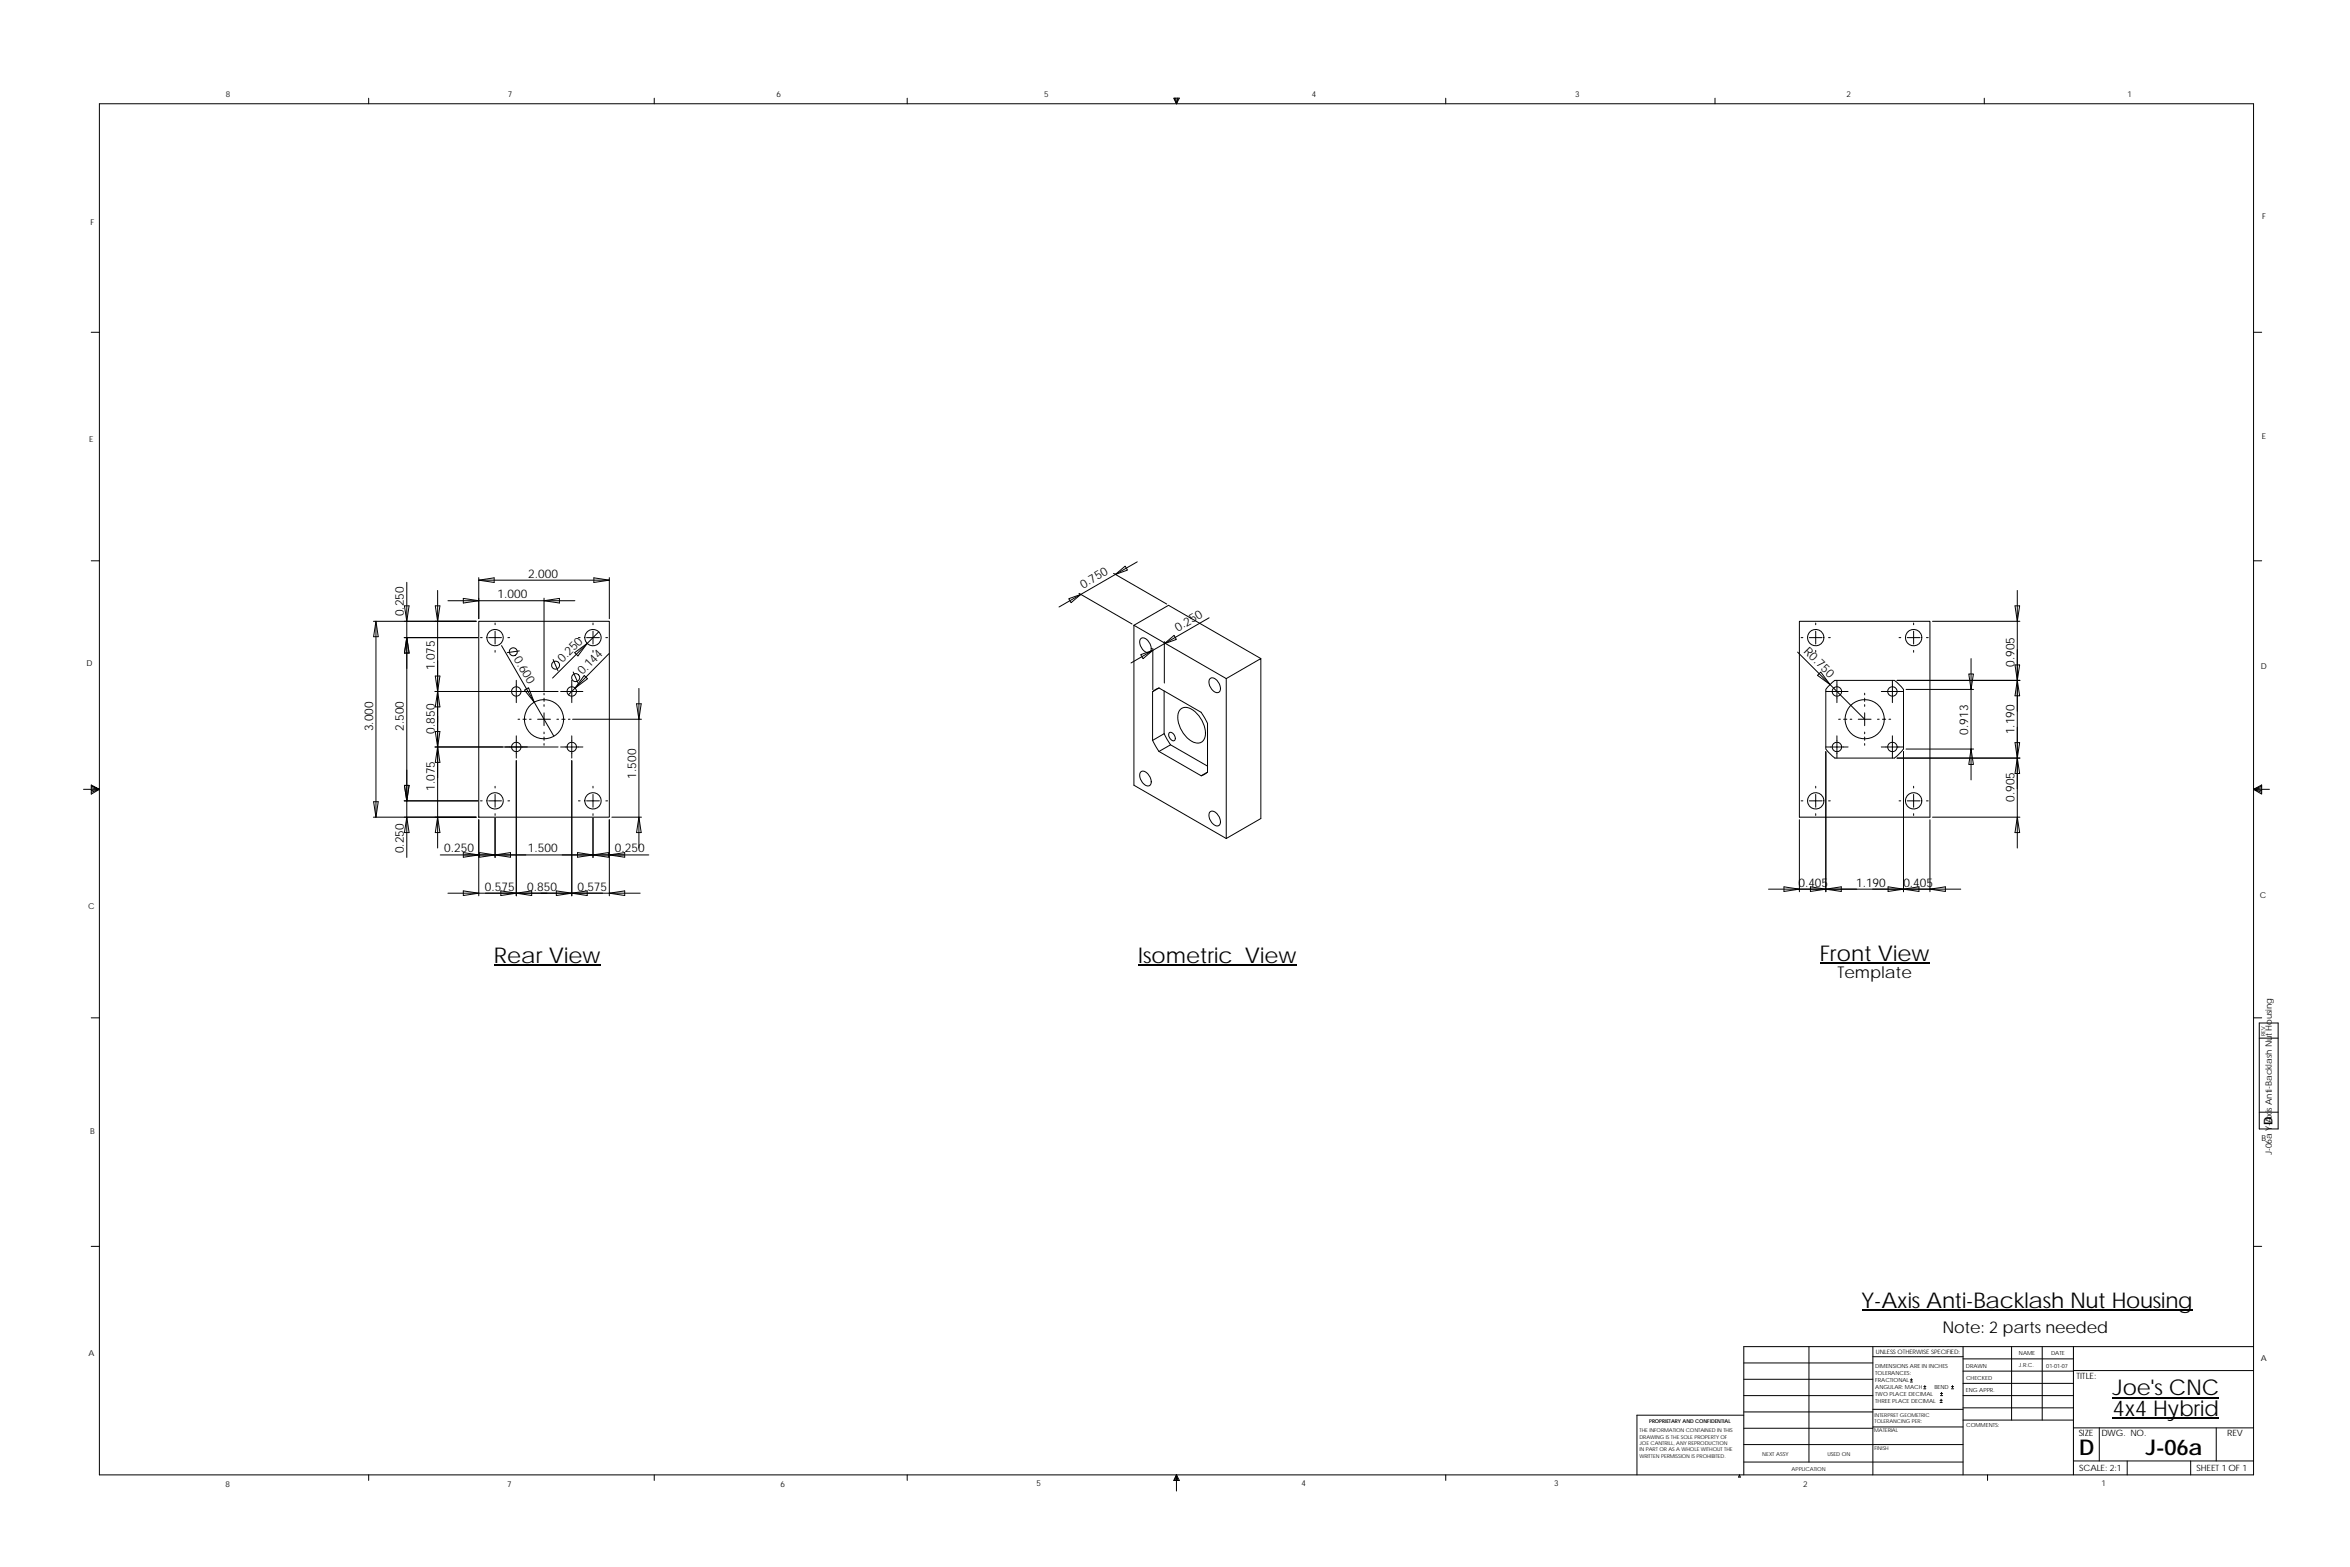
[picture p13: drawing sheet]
<svg xmlns="http://www.w3.org/2000/svg" width="914mm" height="610mm" viewBox="0 0 914 610" stroke-linecap="round" stroke-linejoin="round" font-family="sans-serif">
<defs><g id="words">
<g font-size="8.4">
<text x="192.2" y="374.5">Rear View</text>
<text x="442.8" y="374.5">Isometric View</text>
<text x="708.1" y="373.7">Front View</text>
<text x="724.4" y="508.7">Y-Axis Anti-Backlash Nut Housing</text>
<text x="822" y="542.7">Joe's CNC</text>
<text x="822.2" y="550.8">4x4 Hybrid</text>
<text x="809.1" y="566.1">D</text>
<text x="834.9" y="566">J-06a</text>
</g>
<g font-size="6.3">
<text x="714.9" y="380.5">Template</text>
<text x="755.9" y="518.6">Note: 2 parts needed</text>
</g>
<g font-size="4.7">
<text x="205.5" y="224.7">2.000</text>
<text x="193.6" y="232.7">1.000</text>
<text x="421.4" y="229" transform="rotate(-30 421.4 229)">0.750</text>
<text x="157.2" y="239.8" transform="rotate(-90 157.2 239.8)">0.250</text>
<text x="458.3" y="245.7" transform="rotate(-30 458.3 245.7)">0.250</text>
<text x="199.9" y="256.3" transform="rotate(60 199.9 256.3)">0.600</text>
<text x="218.8" y="257.9" transform="rotate(-45 218.8 257.9)">0.250</text>
<text x="701.6" y="253.8" transform="rotate(45 701.6 253.8)">R0.750</text>
<text x="169.2" y="260.8" transform="rotate(-90 169.2 260.8)">1.075</text>
<text x="226.7" y="262.7" transform="rotate(-46 226.7 262.7)">0.144</text>
<text x="783.8" y="259.4" transform="rotate(-90 783.8 259.4)">0.905</text>
<text x="145.2" y="284.5" transform="rotate(-90 145.2 284.5)">3.000</text>
<text x="157.2" y="284.3" transform="rotate(-90 157.2 284.3)">2.500</text>
<text x="169.2" y="285.4" transform="rotate(-90 169.2 285.4)">0.850</text>
<text x="765.9" y="285.8" transform="rotate(-90 765.9 285.8)">0.913</text>
<text x="783.8" y="285.7" transform="rotate(-90 783.8 285.7)">1.190</text>
<text x="247.5" y="302.9" transform="rotate(-90 247.5 302.9)">1.500</text>
<text x="169.2" y="307.6" transform="rotate(-90 169.2 307.6)">1.075</text>
<text x="783.8" y="312" transform="rotate(-90 783.8 312)">0.905</text>
<text x="157.2" y="332" transform="rotate(-90 157.2 332)">0.250</text>
<text x="172.9" y="331.6">0.250</text>
<text x="205.4" y="331.6">1.500</text>
<text x="239.2" y="331.6">0.250</text>
<text x="188.7" y="346.5">0.575</text>
<text x="205.1" y="346.5">0.850</text>
<text x="224.7" y="346.5">0.575</text>
<text x="699.8" y="344.9">0.405</text>
<text x="722.2" y="344.9">1.190</text>
<text x="740.6" y="344.9">0.405</text>
<text x="884.3" y="437.8" transform="rotate(-90 884.3 437.8)">D</text>
</g>
<g font-size="3.4">
<text x="884" y="449.4" transform="rotate(-90 884 449.4)">J-06a Y-Axis Anti-Backlash Nut Housing</text>
<text x="808" y="536.6">TITLE:</text>
<text x="808.8" y="558.6">SIZE</text>
<text x="817.6" y="558.7">DWG. NO.</text>
<text x="866.6" y="558.8">REV</text>
<text x="809" y="572.2">SCALE: 2:1</text>
<text x="854.7" y="572.2">SHEET 1 OF 1</text>
</g>
<g font-size="3.2">
<text x="87.9" y="37.9">8</text>
<text x="197.7" y="37.8">7</text>
<text x="302.2" y="37.8">6</text>
<text x="406.3" y="37.9">5</text>
<text x="510.4" y="37.7">4</text>
<text x="612.9" y="37.8">3</text>
<text x="718.5" y="37.8">2</text>
<text x="827.8" y="37.8">1</text>
<text x="35.3" y="87.4">F</text>
<text x="880.3" y="85.2">F</text>
<text x="34.7" y="172">E</text>
<text x="880.1" y="170.9">E</text>
<text x="33.6" y="259.1">D</text>
<text x="879.6" y="260.4">D</text>
<text x="34.2" y="353.5">C</text>
<text x="879.3" y="349.5">C</text>
<text x="35.1" y="441.2">B</text>
<text x="880" y="444.1">B</text>
<text x="34.4" y="527.5">A</text>
<text x="879.7" y="529.4">A</text>
<text x="87.7" y="578.3">8</text>
<text x="197.3" y="578.4">7</text>
<text x="303.7" y="578.3">6</text>
<text x="403.3" y="578.2">5</text>
<text x="506.4" y="578.2">4</text>
<text x="604.7" y="578.3">3</text>
<text x="701.6" y="578.3">2</text>
<text x="817.8" y="578.3">1</text>
</g>
<text font-size="2.4" x="729.9" y="526.8">UNLESS OTHERWISE SPECIFIED:</text>
<g font-size="2.2">
<text x="785.6" y="527.2">NAME</text>
<text x="798.1" y="527.3">DATE</text>
<text x="729.7" y="532.3">DIMENSIONS ARE IN INCHES</text>
<text x="765" y="532">DRAWN</text>
<text x="785.6" y="531.9">J.R.C.</text>
<text x="796.2" y="532">01-01-07</text>
<text x="729.7" y="535">TOLERANCES:</text>
<text x="729.7" y="537.7">FRACTIONAL</text>
<text x="765" y="536.9">CHECKED</text>
<text x="729.7" y="542.9">TWO PLACE DECIMAL</text>
<text x="729.7" y="545.6">THREE PLACE DECIMAL</text>
<text x="729.7" y="540.3">ANGULAR: MACH</text>
<text x="752.7" y="540.3">BEND</text>
<text x="764.9" y="541.5">ENG APPR.</text>
<text x="765" y="555.2">COMMENTS:</text>
</g>
<g font-size="2.1">
<text x="685.7" y="566.3">NEXT ASSY</text>
<text x="711" y="566.3">USED ON</text>
<text x="697.1" y="572.1">APPLICATION</text>
</g>
<g font-size="2">
<text x="881.4" y="403.1" transform="rotate(-90 881.4 403.1)">REV</text>
<text x="729.4" y="551.2">INTERPRET GEOMETRIC</text>
<text x="637.9" y="557.1">THE INFORMATION CONTAINED IN THIS</text>
<text x="641.7" y="553.5">PROPRIETARY AND CONFIDENTIAL</text>
<text x="729.3" y="557.3">MATERIAL</text>
<text x="729.4" y="553.7">TOLERANCING PER:</text>
<text x="637.9" y="562.1">JOE CANTRILL, ANY REPRODUCTION</text>
<text x="637.9" y="559.6">DRAWING IS THE SOLE PROPERTY OF</text>
<text x="637.9" y="564.7">IN PART OR AS A WHOLE WITHOUT THE</text>
<text x="637.9" y="567.2">WRITTEN PERMISSION IS PROHIBITED.</text>
<text x="729.3" y="564.1">FINISH</text>
</g>
</g></defs>
<g fill="none" stroke="#000" stroke-width=".39">
<path d="M143.4 38.2v2.2M254.6 38.2v2.2M353 38.2v2.2M456.7 38.2h2.2l-1.1 2.2zM456.9 38.2l.9 2.2M457.4 38.2l.4 2.2M458.1 38.2l-.3 2.2M458.4 38.2l-.6 2.2M562.5 38.2v2.2M667.3 38.2v2.2M772.1 38.2v2.2M38.7 40.4h838.2v533.4h-838.2z"/>
<path d="M35.5 129.3h3.2M876.9 129.3h3.1M35.5 218.2h3.2M442.5 218.6l-22 12.6M876.9 218.2h3.1M157.4 235.7h1.8l-.9 6zM158.3 226.5v107.1M169.4 235.7h1.8l-.9 6zM170.3 229.7v100.2M174.3 233.7h49.4M180.3 232.8l6 .9-6 .9zM186.3 225.7l6-.9v1.8z"/>
<path d="M186.3 225.7h50.8M186.3 224.7v16M211.7 233.7l6-.9v1.8zM211.7 232.7v36M231.1 224.8l6 .9-6 .9zM237.1 224.7v16M415.9 232.9l4.6-1.7-3.7 3.3zM419.8 230.8l20.7 12M420.5 231.2l-8.4 4.9M433.3 223.1l20.7 11.9M434 223.5l3.8-3.3 .9 1.6zM784.1 235.7h1.8l-1 6z"/>
<path d="M784.9 229.7v100.2M145.3 241.7h40M146.3 241.7l.9 6h-1.8zM146.3 241.7v76.2M157.3 248.1h28.6M158.3 248.1l.9 5.9h-1.8zM186.3 241.7h50.8v76.2h-50.8zM187 248.1h.6M190.1 248.1h5M192.6 242.4v.6M192.6 245.6v4.9M192.6 253v.7"/>
<path d="M195.2 251.2l20.3 35.2M197.6 248.1h.7M202.1 253.2l-4.7 .7M215.2 256.6l1.9 4.4M223.6 253.9l4.9-3.6-3.6 4.9zM225.1 248.1h.6M228.2 248.1h5M230.7 242.4v.6M230.7 245.6v4.9M230.7 253v.7M233 245.8l-18 18M235.7 248.1h.7"/>
<path d="M236.9 254.3l-15.7 16M441.2 243.2l35.9 20.8M441.2 243.2l13.5-7.7 35.9 20.7M441.2 243.2v62.3l35.9 20.7M443.8 248.6a2.2 2.2 0 0 1 3.3 1.2 2.85 2.85 0 0 1-.1 4.1 4 4 0 0 1-3.2-5.3zM443.9 254.7l4.7-1.7-3.8 3.2zM448.6 252.2v16.1M453.1 250.4l-13 7.5M453.1 250.4l3.7-3.2 .9 1.6zM453.1 249.6v16.1M470.5 240.3l-17.4 10.1M699.5 253.7l12.6 12.6"/>
<path d="M700.2 241.7h50.8v76.2h-50.8zM700.8 248.1h.7M704 248.1h5M706.5 242.4v.6M706.5 245.6v4.9M706.5 253v.7M711.5 248.1h.7M738.9 248.1h.7M742.1 248.1h5M744.6 242.4v.6M744.6 245.6v4.9M744.6 253v.7"/>
<path d="M749.6 248.1h.7M751.9 241.7h34.1M767 256.2v35.2M784.1 258.7h1.8l-1.8 12h1.8zM169.3 269h47.8M169.4 263h1.8l-.9 6zM170.3 269l.9 6h-1.8zM200.9 264.7v8.6M201.6 279.8h.6M203.5 279.8h1.2M204.1 268.5l1.6-1 2.2 5.7zM206 279.8h.7"/>
<path d="M209.2 279.8h5M211.7 269.7v.6M211.7 271.6v1.3M211.7 274.1v.7M211.7 277.3v5M216.7 279.8h.6M218.1 269h8.7M218.6 279.8h1.3M221.1 279.8h.7M222.5 264.7v8.6M222.8 279.8h26.8M223 261.4l2 4.4"/>
<path d="M227.3 262.8l1.3 1.3-4.8 3.6zM247.7 273.8h1.8l-.9 6zM248.6 267.8v62.1M451 267.7l16.4 9.4 1.3 2.1 1.2 2.2v19M451 267.7l-2.5 1.4v18.9l2.5 4.3M451 267.7l-2.5 1.4M453 268.8v16.6M459.3 276a4.6 4.6 0 0 1 6.3 1.5 9.8 9.8 0 0 1 2.9 10.1 3.7 3.7 0 0 1-5.8 .1 10.9 10.9 0 0 1-4.1-10.6zM470.7 264.2a2.2 2.2 0 0 1 3.3 1.1 2.86 2.86 0 0 1 0 4.1 4 4 0 0 1-3.3-5.2zM477.1 264l13.5-7.8v62.2l-13.5 7.8M477.1 264v62.2M708.5 261.5l3.6 4.8-4.9-3.6z"/>
<path d="M710.4 269h8.7M712.1 266.3l13.5 13.5M712.3 266.1l1.7-1.4h23.2l2 1.8 1.5 1.7v23.2l-1.9 2.1-1.6 1.4h-23.2l-2.1-1.8-1.5-1.7v-23.2zM714.8 264.7v8.6M715.4 279.8h.7M717.4 279.8h1.2M719.9 279.8h.7M723.1 279.8h4.9M725.6 269.7v.6M725.6 271.6v1.3M725.6 274.1v.7M725.6 277.3v5"/>
<path d="M730.5 279.8h.7M732 269h8.7M732.5 279.8h1.2M735 279.8h.7M736.3 264.7v8.6M738.1 264.7h47.9M741.7 268.2h26.2M766.1 262.2h1.8l-.9 6zM169.3 290.6h47.8M169.4 284.6h1.8l-.9 6zM170.3 290.6l.9 6h-1.8zM200.9 286.3v8.6"/>
<path d="M200.9 295.9v52.6M211.7 284.8v.7M211.7 286.7v1.3M211.7 289.3v.6M218.1 290.6h8.7M222.5 286.3v8.6M222.5 295.9v52.6M451 292.3l16.4 9.5M453 285.4l2.5 4.4M453 285.4l-4.5 2.6M455 285a1.99 1.99 0 0 1 2 1 1.99 1.99 0 0 1-.1 2.2 2.15 2.15 0 0 1-1.9-3.2zM455.5 289.8l-4.5 2.5"/>
<path d="M455.5 289.8l14.4 8.2M710.4 292.4v54.5M710.4 290.6h8.7M714.8 286.3v8.6M725.6 284.8v.7M725.6 286.7v1.3M725.6 289.3v.6M732 290.6h8.7M736.3 286.3v8.6M738.1 294.9h47.9M740.7 292.4v54.5M741.7 291.4h26.2"/>
<path d="M767 291.4l.9 6h-1.8zM767 291.4v12M784.1 288.9h1.8l-1.8 12h1.8zM32.5 307.1h6.2M35.5 305.9l3.2 1.2-3.2-1.7v3.5l3.2-1.8M35.5 306.5l3.2 .6M38.7 307.1l-3.2 .5M38.7 307.1l-3.2 1.1M145.3 317.9h40M145.4 311.9h1.8l-.9 6zM157.3 311.6h28.6M157.4 305.5h1.8l-.9 6.1z"/>
<path d="M158.3 317.9l.9 6h-1.8zM170.3 317.9l.9 6h-1.8zM186.3 318.9v29.6M187 311.6h.6M190.1 311.6h5M192.6 305.9v.6M192.6 309.1v4.9M192.6 316.5v.7M192.6 318.2v15.4M197.6 311.6h.7M225.1 311.6h.6M228.2 311.6h5"/>
<path d="M230.7 305.9v.6M230.7 309.1v4.9M230.7 316.5v.7M230.7 318.2v15.4M235.7 311.6h.7M237.1 318.9v29.6M238.1 317.9h11.5M248.6 317.9l.9 6h-1.8zM443.8 300.5a2.19 2.19 0 0 1 3.3 1.1 2.86 2.86 0 0 1-.1 4.1 4 4 0 0 1-3.2-5.2zM469.9 300.4l-2.5 1.4M470.7 316a2.22 2.22 0 0 1 3.3 1.2 2.87 2.87 0 0 1 0 4.1 4 4 0 0 1-3.3-5.3zM700.2 318.9v28"/>
<path d="M700.8 311.6h.7M704 311.6h5M706.5 305.9v.6M706.5 309.1v4.9M706.5 316.5v.7M711.5 311.6h.7M738.9 311.6h.7M742.1 311.6h5M744.6 305.9v.6M744.6 309.1v4.9M744.6 316.5v.7M749.6 311.6h.7"/>
<path d="M751 318.9v28M751.9 317.9h34.1M784.9 317.9l1 6h-1.8zM876.9 307.1h6.2M876.9 307.1l3.1-1.7v3.5zM876.9 307.1l3.1 .5M876.9 307.1l3.1 1.1M880 305.9l-3.1 1.2M880 306.5l-3.1 .6M171.3 332.6h81.2M180.3 331.7l6 .9-6 .9zM186.6 331.7l6 .9-6 .9z"/>
<path d="M192.6 332.6l6-.9v1.8zM224.7 331.7l6 .9-6 .9zM230.7 332.6l6-.9v1.8zM237.1 332.6l6-.9v1.8zM174.3 347.5h74.8M180.3 346.6l6 .9-6 .9zM194.9 346.6l6 .9-6 .9zM200.9 347.5l6-.9v1.8zM216.5 346.6l6 .9-6 .9zM222.5 347.5l6-.9v1.8zM237.1 347.5l6-.9v1.8zM688.1 345.9h74.9"/>
<path d="M694.2 345l6 .9-6 .9zM704.4 345l6 .9-6 .9zM710.4 345.9l6-.9v1.8zM734.7 345l6 .9-6 .9zM740.7 345.9l6-.9v1.8zM751 345.9l6-.9v1.8zM35.5 396h3.2M876.9 396h3.1M879.1 398h7.3v41.2h-7.3zM879.1 403.9h7.3M879.1 432.7h7.3M35.5 484.9h3.2"/>
<path d="M876.9 484.9h3.1M678.5 536.6h50.2M678.5 530.2h50.2M703.9 523.9v44.9M728.7 527.8h35.1M728.7 523.9v49.9M743.3 537.6h.8M743.3 536.8h.8M743.7 536.4v.8M748.5 539.4h.9M749 539v.9M759.3 539.4h.9"/>
<path d="M759.7 539v.9M763.8 523.9v49.9M763.8 528.6h43M763.8 533.4h43M763.8 538.2h43M782.7 523.9v28.6M794.6 523.9v28.6M806.8 523.9v49.9M806.8 533.2h70.1M876.9 523.9h-198.4v49.9M678.5 555.6h50.2M678.5 542.9h50.2"/>
<path d="M678.5 549.3h50.2M678.5 550.5h-41.6v23.3M728.7 555.1h35.1M728.7 548.3h35.1M748.5 540.3h.9M754.9 545.6h.8M754.9 544.7h.8M755 542.9h.9M755 542.1h.9M755.3 544.3v.8M755.5 541.7v.8M759.3 540.3h.9"/>
<path d="M763.8 552.4h43M763.8 542.9h43M763.8 547.7h43M806.8 555.5h70.1M816.8 555.5v12.8M862.4 555.5v12.8M143.4 573.8v2.1M254.6 573.8v2.1M353 573.8v2.1M457.8 573.8l1.1 2.1h-2.2zM457.8 573.8v6.3M457.8 573.8l.3 2.1"/>
<path d="M457.8 573.8l-.4 2.1M457.8 573.8l-.9 2.1M457.8 573.8l.6 2.1M562.5 573.8v2.1M676.8 573.8l.4 .8h-.7zM678.5 568.8h85.3M678.5 562h85.3M773.4 573.8v2.1M806.8 568.3h70.1M827.7 568.3v5.5M852.4 568.3v5.5"/>
<circle cx="192.6" cy="248" r="3.2"/>
<circle cx="199.7" cy="253.6" r="1.56"/>
<circle cx="216.2" cy="258.8" r="1.56"/>
<circle cx="230.7" cy="248" r="3.2"/>
<circle cx="706.5" cy="248" r="3.2"/>
<circle cx="744.6" cy="248" r="3.2"/>
<circle cx="200.9" cy="269" r="1.83"/>
<circle cx="211.7" cy="279.8" r="7.6"/>
<circle cx="222.5" cy="269" r="1.83"/>
<circle cx="224" cy="263.6" r="1.56"/>
<circle cx="714.8" cy="269" r="1.83"/>
<circle cx="725.5" cy="279.8" r="7.6"/>
<circle cx="736.4" cy="269" r="1.83"/>
<circle cx="200.9" cy="290.6" r="1.83"/>
<circle cx="222.5" cy="290.6" r="1.83"/>
<circle cx="714.8" cy="290.6" r="1.83"/>
<circle cx="736.4" cy="290.6" r="1.83"/>
<circle cx="192.6" cy="311.5" r="3.2"/>
<circle cx="230.7" cy="311.5" r="3.2"/>
<circle cx="706.5" cy="311.5" r="3.2"/>
<circle cx="744.6" cy="311.5" r="3.2"/>
</g>
<path d="M192.2 375.3h41.5v.5h-41.5zM442.8 375.3h61.7v.5h-61.7zM708.1 374.5h42.7v.5h-42.7zM724.4 509.5h128.7v.4h-128.7zM822 543.5h41.5v.5h-41.5zM822.2 551.6h41.2v.5h-41.2z" fill="#000"/>
<use href="#words"/>
</svg>
